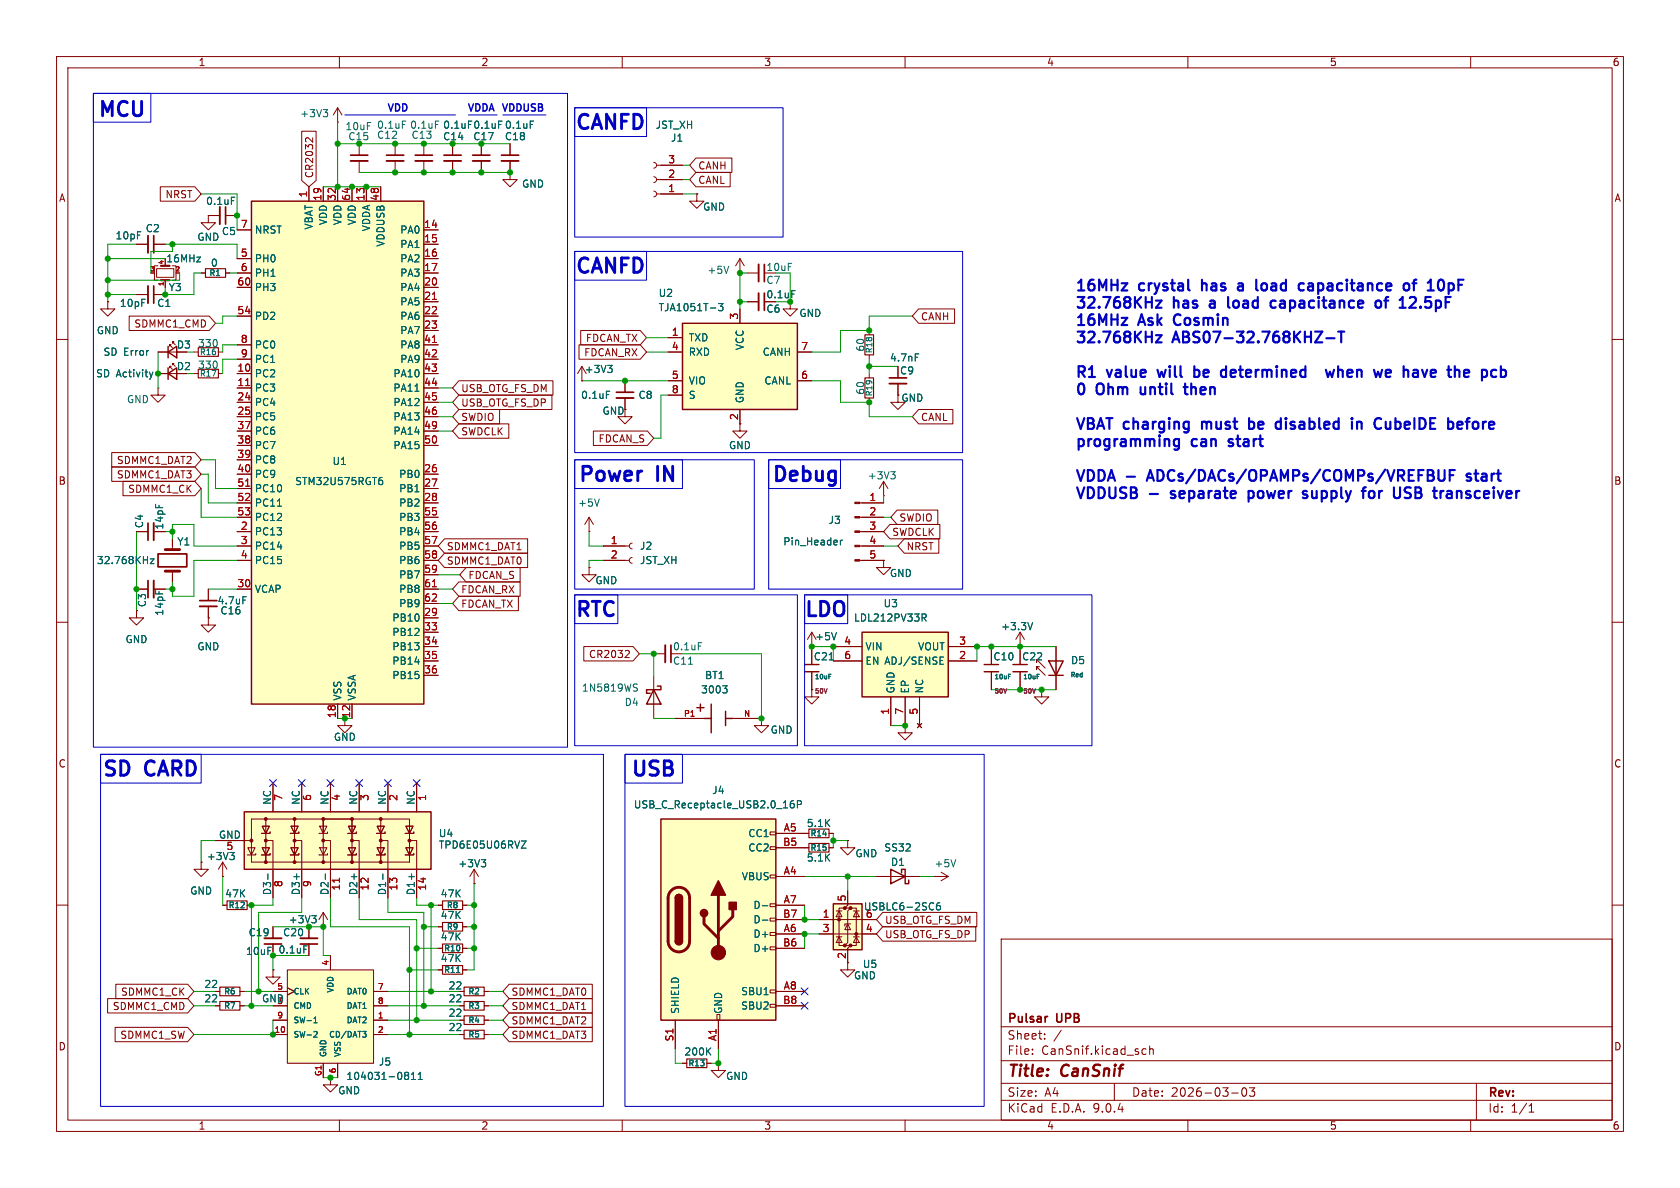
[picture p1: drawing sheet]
<svg xmlns="http://www.w3.org/2000/svg" width="297mm" height="210mm" viewBox="0 0 297 210" stroke-linecap="round" stroke-linejoin="round" font-family="sans-serif">
<defs><g id="words">
<g font-size="3.5" fill="#0000c2">
<text x="17" y="21.3">MCU</text>
<text x="101.4" y="23.6">CANFD</text>
<text x="101.4" y="49">CANFD</text>
<text x="102" y="85.9">Power</text>
<text x="116.2" y="85.9">IN</text>
<text x="136.2" y="85.9">Debug</text>
<text x="101.4" y="109.7">RTC</text>
<text x="141.9" y="109.7">LDO</text>
<text x="17.8" y="137.9">SD</text>
<text x="25.7" y="137.9">CARD</text>
<text x="111.3" y="137.9">USB</text>
</g>
<g font-size="2.8" fill="#840000">
<text x="178" y="190.9">Title:</text>
<text x="187.7" y="190.9">CanSnif</text>
</g>
<g font-size="2.6" fill="#0000c2">
<text x="190" y="52">16MHz</text>
<text x="201.5" y="52">crystal</text>
<text x="213.3" y="52">has</text>
<text x="220.5" y="52">a</text>
<text x="224.4" y="52">load</text>
<text x="232.8" y="52">capacitance</text>
<text x="252.1" y="52">of</text>
<text x="257.1" y="52">10pF</text>
<text x="190" y="55.1">32.768KHz</text>
<text x="190" y="58.1">16MHz</text>
<text x="201.5" y="58.1">Ask</text>
<text x="207.6" y="55.1">has</text>
<text x="208.4" y="58.1">Cosmin</text>
<text x="214.8" y="55.1">a</text>
<text x="218.7" y="55.1">load</text>
<text x="227.1" y="55.1">capacitance</text>
<text x="246.4" y="55.1">of</text>
<text x="251.4" y="55.1">12.5pF</text>
<text x="190" y="61.2">32.768KHz</text>
<text x="207.6" y="61.2">ABS07-32.768KHZ-T</text>
<text x="190" y="67.3">R1</text>
<text x="190" y="70.4">0</text>
<text x="194" y="70.4">Ohm</text>
<text x="195.9" y="67.3">value</text>
<text x="202.5" y="70.4">until</text>
<text x="205.6" y="67.3">will</text>
<text x="211.1" y="70.4">then</text>
<text x="212.7" y="67.3">be</text>
<text x="218.3" y="67.3">determined</text>
<text x="238.4" y="67.3">when</text>
<text x="247.7" y="67.3">we</text>
<text x="253.5" y="67.3">have</text>
<text x="262.2" y="67.3">the</text>
<text x="190" y="76.5">VBAT charging</text>
<text x="213.3" y="76.5">must</text>
<text x="222.4" y="76.5">be</text>
<text x="228" y="76.5">disabled</text>
<text x="242.1" y="76.5">in</text>
<text x="246.9" y="76.5">CubeIDE</text>
<text x="260.6" y="76.5">before</text>
<text x="190" y="79.5">programming</text>
<text x="210.8" y="79.5">can</text>
<text x="218.1" y="79.5">start</text>
<text x="190" y="85.7">VDDA -</text>
<text x="190" y="88.7">VDDUSB</text>
<text x="203.8" y="85.7">ADCs/DACs/OPAMPs/COMPs/VREFBUF</text>
<text x="207.9" y="88.7">separate</text>
<text x="222.3" y="88.7">power</text>
<text x="232.8" y="88.7">supply</text>
<text x="244.1" y="88.7">for</text>
<text x="250.3" y="88.7">USB</text>
<text x="258.2" y="88.7">transceiver</text>
<text x="260.9" y="85.7">start</text>
</g>
<g font-size="2.1" fill="#840000">
<text x="178" y="184">Sheet:</text>
<text x="178" y="181.2">Pulsar</text>
<text x="186.9" y="181.2">UPB</text>
<text x="178" y="186.7">File:</text>
<text x="184.1" y="186.7">CanSnif.kicad_sch</text>
<text x="178" y="196.9">KiCad</text>
<text x="178" y="194.1">Size:</text>
<text x="184.7" y="194.1">A4</text>
<text x="185.7" y="196.9">E.D.A.</text>
<text x="193.3" y="196.9">9.0.4</text>
<text x="200" y="194.1">Date:</text>
<text x="207" y="194.1">2026-03-03</text>
<text x="263" y="194.3">Rev:</text>
<text x="263" y="196.9">Id:</text>
<text x="267.1" y="196.9">1/1</text>
</g>
<g font-size="1.8" fill="#840000">
<text x="35" y="11.9">1</text>
<text x="85" y="11.9">2</text>
<text x="135" y="11.9">3</text>
<text x="185" y="11.9">4</text>
<text x="235" y="11.9">5</text>
<text x="285" y="11.9">6</text>
<text x="10.3" y="35.9">A</text>
<text x="29.2" y="35.2">NRST</text>
<text x="55.6" y="31.6" transform="rotate(-90 55.6 31.6)">CR2032</text>
<text x="123.3" y="30.2">CANH</text>
<text x="123.3" y="32.7">CANL</text>
<text x="285.3" y="35.9">A</text>
<text x="29.3" y="46.6">16MHz</text>
<text x="135.4" y="52.9">0.1uF</text>
<text x="23.6" y="58.1">SDMMC1_CMD</text>
<text x="162.7" y="56.8">CANH</text>
<text x="31.2" y="65.6">D2</text>
<text x="103.2" y="63.2">FDCAN_RX</text>
<text x="103.5" y="60.6">FDCAN_TX</text>
<text x="81.4" y="69.5">USB_OTG_FS_DM</text>
<text x="159" y="66.4">C9</text>
<text x="159.3" y="71.2">GND</text>
<text x="81.4" y="77.2">SWDCLK</text>
<text x="81.4" y="74.6">SWDIO</text>
<text x="81.4" y="72.1">USB_OTG_FS_DP</text>
<text x="106.4" y="73.5">GND</text>
<text x="130.6" y="74.4" transform="rotate(-90 130.6 74.4)">2</text>
<text x="162.7" y="74.6">CANL</text>
<text x="20.6" y="82.2">SDMMC1_DAT2</text>
<text x="105.7" y="78.4">FDCAN_S</text>
<text x="10.3" y="85.9">B</text>
<text x="20.6" y="84.8">SDMMC1_DAT3</text>
<text x="22.6" y="87.3">SDMMC1_CK</text>
<text x="285.3" y="85.9">B</text>
<text x="29.1" y="93.7" transform="rotate(-90 29.1 93.7)">14pF</text>
<text x="157.6" y="94.9">SWDCLK</text>
<text x="158.9" y="92.4">SWDIO</text>
<text x="78.9" y="100">SDMMC1_DAT0</text>
<text x="78.9" y="97.5">SDMMC1_DAT1</text>
<text x="160.2" y="97.5">NRST</text>
<text x="26" y="107.4" transform="rotate(-90 26 107.4)">C3</text>
<text x="81.4" y="105.1">FDCAN_RX</text>
<text x="81.4" y="107.6">FDCAN_TX</text>
<text x="82.7" y="102.6">FDCAN_S</text>
<text x="104" y="116.5">CR2032</text>
<text x="10.3" y="135.9">C</text>
<text x="285.3" y="135.9">C</text>
<text x="156.4" y="163.5">USB_OTG_FS_DM</text>
<text x="156.4" y="166.1">USB_OTG_FS_DP</text>
<text x="149.6" y="169.6" transform="rotate(-90 149.6 169.6)">2</text>
<text x="19.8" y="178.8">SDMMC1_CMD</text>
<text x="21.3" y="176.2">SDMMC1_CK</text>
<text x="90.3" y="178.8">SDMMC1_DAT1</text>
<text x="90.3" y="176.2">SDMMC1_DAT0</text>
<text x="10.3" y="185.9">D</text>
<text x="21.2" y="183.8">SDMMC1_SW</text>
<text x="90.3" y="181.3">SDMMC1_DAT2</text>
<text x="90.3" y="183.8">SDMMC1_DAT3</text>
<text x="285.3" y="185.9">D</text>
<text x="35" y="199.9">1</text>
<text x="85" y="199.9">2</text>
<text x="135" y="199.9">3</text>
<text x="185" y="199.9">4</text>
<text x="235" y="199.9">5</text>
<text x="285" y="199.9">6</text>
</g>
<g font-size="1.8" fill="#006464">
<text x="53" y="20.9">+3V3</text>
<text x="61" y="23.2">10uF</text>
<text x="66.6" y="23">0.1uF</text>
<text x="72.4" y="23">0.1uF</text>
<text x="78.2" y="23">0.1uF 0.1uF 0.1uF</text>
<text x="115.8" y="23">JST_XH</text>
<text x="61.5" y="25">C15</text>
<text x="66.6" y="24.7">C12</text>
<text x="72.7" y="24.7">C13</text>
<text x="78.2" y="25">C14</text>
<text x="83.6" y="25">C17</text>
<text x="89.2" y="25">C18</text>
<text x="118.5" y="25.2">J1</text>
<text x="92.2" y="33.4">GND</text>
<text x="25.7" y="41.2">C2</text>
<text x="36.3" y="36.4">0.1uF</text>
<text x="39.1" y="41.8">C5</text>
<text x="45" y="41.5">NRST</text>
<text x="55.5" y="40.7" transform="rotate(-90 55.5 40.7)">VBAT</text>
<text x="58" y="39.9" transform="rotate(-90 58 39.9)">VDD</text>
<text x="60.6" y="39.9" transform="rotate(-90 60.6 39.9)">VDD</text>
<text x="63.1" y="39.9" transform="rotate(-90 63.1 39.9)">VDD</text>
<text x="65.6" y="41" transform="rotate(-90 65.6 41)">VDDA</text>
<text x="70.7" y="41.5">PA0</text>
<text x="124.2" y="37.4">GND</text>
<text x="20.3" y="42.5">10pF</text>
<text x="34.8" y="42.8">GND</text>
<text x="37.2" y="47.3">0</text>
<text x="45" y="46.6">PH0</text>
<text x="68.2" y="43.7" transform="rotate(-90 68.2 43.7)">VDDUSB</text>
<text x="70.7" y="44">PA1</text>
<text x="70.7" y="46.6">PA2</text>
<text x="29.7" y="51.7">Y3</text>
<text x="45" y="49.1">PH1</text>
<text x="45" y="51.7">PH3</text>
<text x="70.7" y="49.1">PA3</text>
<text x="70.7" y="51.7">PA4</text>
<text x="116.3" y="52.7">U2</text>
<text x="125" y="48.6">+5V</text>
<text x="135.4" y="50.4">C7</text>
<text x="17" y="59.3">GND</text>
<text x="21.1" y="54.5">10pF</text>
<text x="27.7" y="54.5">C1</text>
<text x="45" y="56.7">PD2</text>
<text x="70.7" y="54.2">PA5</text>
<text x="70.7" y="56.7">PA6</text>
<text x="70.7" y="59.3">PA7</text>
<text x="116.3" y="55.2">TJA1051T-3</text>
<text x="135.4" y="55.5">C6</text>
<text x="141.2" y="56.2">GND</text>
<text x="18.2" y="63.1">SD Error</text>
<text x="31.2" y="61.8">D3</text>
<text x="34.9" y="61.6">330</text>
<text x="34.9" y="65.4">330</text>
<text x="45" y="61.8">PC0</text>
<text x="45" y="64.4">PC1</text>
<text x="70.7" y="61.8">PA8</text>
<text x="70.7" y="64.4">PA9</text>
<text x="121.7" y="60.6">TXD</text>
<text x="121.7" y="63.1">RXD</text>
<text x="131.7" y="62" transform="rotate(-90 131.7 62)">VCC</text>
<text x="134.7" y="63.1">CANH</text>
<text x="153" y="62.3" transform="rotate(-90 153 62.3)">60</text>
<text x="157.2" y="64.1">4.7nF</text>
<text x="16.9" y="66.9">SD Activity</text>
<text x="22.3" y="71.5">GND</text>
<text x="45" y="66.9">PC2</text>
<text x="45" y="69.4">PC3</text>
<text x="45" y="72">PC4</text>
<text x="69.4" y="66.9">PA10</text>
<text x="69.4" y="69.4">PA11</text>
<text x="69.4" y="72">PA12</text>
<text x="102.6" y="70.7">0.1uF</text>
<text x="103.3" y="66.1">+3V3</text>
<text x="112.8" y="70.7">C8</text>
<text x="121.7" y="68.2">VIO</text>
<text x="121.7" y="70.7">S</text>
<text x="131.7" y="71.4" transform="rotate(-90 131.7 71.4)">GND</text>
<text x="135" y="68.2">CANL</text>
<text x="153" y="69.9" transform="rotate(-90 153 69.9)">60</text>
<text x="45" y="74.5">PC5</text>
<text x="45" y="77.1">PC6</text>
<text x="69.4" y="74.5">PA13</text>
<text x="69.4" y="77.1">PA14</text>
<text x="45" y="79.6">PC7</text>
<text x="45" y="82.1">PC8</text>
<text x="58.7" y="82.4">U1</text>
<text x="69.4" y="79.6">PA15</text>
<text x="128.8" y="79.6">GND</text>
<text x="45" y="84.7">PC9</text>
<text x="45" y="87.2">PC10</text>
<text x="45" y="89.8">PC11</text>
<text x="52.1" y="86">STM32U575RGT6</text>
<text x="70.5" y="84.7">PB0</text>
<text x="70.5" y="87.2">PB1</text>
<text x="70.5" y="89.8">PB2</text>
<text x="102.1" y="89.8">+5V</text>
<text x="153.3" y="84.9">+3V3</text>
<text x="25.5" y="93.5" transform="rotate(-90 25.5 93.5)">C4</text>
<text x="45" y="92.3">PC12</text>
<text x="45" y="94.8">PC13</text>
<text x="70.5" y="92.3">PB3</text>
<text x="70.5" y="94.8">PB4</text>
<text x="146.4" y="92.8">J3</text>
<text x="17" y="99.9">32.768KHz</text>
<text x="31.3" y="96.6">Y1</text>
<text x="45" y="97.4">PC14</text>
<text x="45" y="99.9">PC15</text>
<text x="70.5" y="97.4">PB5</text>
<text x="70.5" y="99.9">PB6</text>
<text x="113" y="97.4">J2</text>
<text x="113" y="99.9">JST_XH</text>
<text x="138.4" y="96.6">Pin_Header</text>
<text x="38.4" y="107">4.7uF</text>
<text x="45" y="105">VCAP</text>
<text x="70.5" y="102.5">PB7</text>
<text x="70.5" y="105">PB8</text>
<text x="70.5" y="107.5">PB9</text>
<text x="105.2" y="103.5">GND</text>
<text x="156.1" y="107.5">U3</text>
<text x="157.2" y="102.2">GND</text>
<text x="22.1" y="113.9">GND</text>
<text x="29.1" y="109" transform="rotate(-90 29.1 109)">14pF</text>
<text x="38.9" y="108.8">C16</text>
<text x="69.3" y="110.1">PB10</text>
<text x="69.3" y="112.6">PB12</text>
<text x="144" y="113.4">+5V</text>
<text x="150.9" y="110.1">LDL212PV33R</text>
<text x="176.9" y="111.6">+3.3V</text>
<text x="34.8" y="115.2">GND</text>
<text x="69.3" y="115.2">PB13</text>
<text x="69.3" y="117.7">PB14</text>
<text x="118.9" y="117.7">C11</text>
<text x="118.9" y="115.2">0.1uF</text>
<text x="143.8" y="116.9">C21</text>
<text x="152.9" y="115.2">VIN</text>
<text x="152.9" y="117.7">EN ADJ/SENSE</text>
<text x="162.2" y="115.2">VOUT</text>
<text x="175.5" y="116.9">C10</text>
<text x="180.6" y="116.9">C22</text>
<text x="189.2" y="117.6">D5</text>
<text x="60.6" y="124" transform="rotate(-90 60.6 124)">VSS</text>
<text x="63.1" y="124" transform="rotate(-90 63.1 124)">VSSA</text>
<text x="69.3" y="120.2">PB15</text>
<text x="102.8" y="122.5">1N5819WS</text>
<text x="110.3" y="125">D4</text>
<text x="123.8" y="122.8">3003</text>
<text x="124.5" y="120.2">BT1</text>
<text x="158.3" y="122.7" transform="rotate(-90 158.3 122.7)">GND</text>
<text x="160.9" y="122.7" transform="rotate(-90 160.9 122.7)">EP</text>
<text x="163.4" y="122.7" transform="rotate(-90 163.4 122.7)">NC</text>
<text x="58.9" y="131.2">GND</text>
<text x="136.1" y="129.9">GND</text>
<text x="48" y="142.4" transform="rotate(-90 48 142.4)">NC</text>
<text x="53.1" y="142.4" transform="rotate(-90 53.1 142.4)">NC</text>
<text x="58.2" y="142.4" transform="rotate(-90 58.2 142.4)">NC</text>
<text x="63.2" y="142.4" transform="rotate(-90 63.2 142.4)">NC</text>
<text x="68.3" y="142.4" transform="rotate(-90 68.3 142.4)">NC</text>
<text x="73.4" y="142.4" transform="rotate(-90 73.4 142.4)">NC</text>
<text x="112" y="143.1">USB_C_Receptacle_USB2.0_16P</text>
<text x="125.8" y="140.6">J4</text>
<text x="38.6" y="148.3">GND</text>
<text x="77.5" y="148.2">U4</text>
<text x="132.2" y="148.2">CC1</text>
<text x="142.5" y="146.4">5.1K</text>
<text x="36.5" y="152.2">+3V3</text>
<text x="77.5" y="150.2">TPD6E05U06RVZ</text>
<text x="80.9" y="153.5">+3V3</text>
<text x="131" y="155.8">VBUS</text>
<text x="132.2" y="150.7">CC2</text>
<text x="142.5" y="152.5">5.1K</text>
<text x="151.1" y="151.7">GND</text>
<text x="156.2" y="150.7">SS32</text>
<text x="157.4" y="153.3">D1</text>
<text x="165.1" y="153.5">+5V</text>
<text x="33.5" y="158.3">GND</text>
<text x="39.7" y="158.9">47K</text>
<text x="48" y="158.3" transform="rotate(-90 48 158.3)">D3-</text>
<text x="53.1" y="158.3" transform="rotate(-90 53.1 158.3)">D3+</text>
<text x="58.2" y="158.3" transform="rotate(-90 58.2 158.3)">D2-</text>
<text x="63.2" y="158.3" transform="rotate(-90 63.2 158.3)">D2+</text>
<text x="68.3" y="158.3" transform="rotate(-90 68.3 158.3)">D1-</text>
<text x="73.4" y="158.3" transform="rotate(-90 73.4 158.3)">D1+</text>
<text x="77.8" y="158.9">47K</text>
<text x="133.1" y="160.9">D-</text>
<text x="152.6" y="161.1">USBLC6-2SC6</text>
<text x="43.9" y="165.7">C19</text>
<text x="49.9" y="165.7">C20</text>
<text x="51" y="163.4">+3V3</text>
<text x="77.8" y="162.7">47K</text>
<text x="77.8" y="166.5">47K</text>
<text x="133.1" y="163.4">D-</text>
<text x="133.1" y="166">D+</text>
<text x="43.4" y="169">10uF</text>
<text x="49.1" y="168.8">0.1uF</text>
<text x="77.8" y="170.3">47K</text>
<text x="133.1" y="168.5">D+</text>
<text x="150.9" y="173.3">GND</text>
<text x="152.4" y="171.3">U5</text>
<text x="36" y="174.9">22</text>
<text x="36" y="177.4">22</text>
<text x="46.2" y="177.4">GND</text>
<text x="79.2" y="177.4">22</text>
<text x="79.2" y="179.9">22</text>
<text x="79.2" y="175.1">22</text>
<text x="120.2" y="179.3" transform="rotate(-90 120.2 179.3)">SHIELD</text>
<text x="127.9" y="179.3" transform="rotate(-90 127.9 179.3)">GND</text>
<text x="130.9" y="176.1">SBU1</text>
<text x="130.9" y="178.7">SBU2</text>
<text x="79.2" y="182.5">22</text>
<text x="61.1" y="191.1">104031-0811</text>
<text x="66.9" y="188.6">J5</text>
<text x="120.9" y="186.8">200K</text>
<text x="128.3" y="191.1">GND</text>
<text x="59.7" y="193.6">GND</text>
</g>
<g font-size="1.8" fill="#0000c2">
<text x="68.3" y="20.1">VDD</text>
<text x="82.5" y="20.1">VDDA VDDUSB</text>
</g>
<g font-size="1.8" fill="#a90000">
<text x="118" y="29">3</text>
<text x="54.4" y="35" transform="rotate(-90 54.4 35)">1</text>
<text x="56.9" y="35.6" transform="rotate(-90 56.9 35.6)">19</text>
<text x="59.4" y="35.6" transform="rotate(-90 59.4 35.6)">32</text>
<text x="62" y="35.6" transform="rotate(-90 62 35.6)">64</text>
<text x="64.5" y="35.6" transform="rotate(-90 64.5 35.6)">13</text>
<text x="67.1" y="35.6" transform="rotate(-90 67.1 35.6)">48</text>
<text x="118" y="34">1</text>
<text x="118" y="31.5">2</text>
<text x="42.5" y="40.4">7</text>
<text x="74.9" y="40.4">14</text>
<text x="42.5" y="45.5">5</text>
<text x="74.9" y="42.9">15</text>
<text x="74.9" y="45.5">16</text>
<text x="41.9" y="50.5">60</text>
<text x="42.5" y="48">6</text>
<text x="74.9" y="48">17</text>
<text x="74.9" y="50.5">20</text>
<text x="74.9" y="53.1">21</text>
<text x="41.9" y="55.6">54</text>
<text x="74.9" y="55.6">22</text>
<text x="74.9" y="58.2">23</text>
<text x="118.7" y="59.4">1</text>
<text x="130.6" y="56.6" transform="rotate(-90 130.6 56.6)">3</text>
<text x="41.9" y="65.8">10</text>
<text x="42.5" y="60.7">8</text>
<text x="42.5" y="63.2">9</text>
<text x="74.9" y="60.7">41</text>
<text x="74.9" y="63.2">42</text>
<text x="74.9" y="65.8">43</text>
<text x="118.7" y="62">4</text>
<text x="141.5" y="62">7</text>
<text x="41.9" y="68.3">11</text>
<text x="41.9" y="70.9">24</text>
<text x="74.9" y="68.3">44</text>
<text x="74.9" y="70.9">45</text>
<text x="118.7" y="67.1">5</text>
<text x="118.7" y="69.6">8</text>
<text x="141.5" y="67.1">6</text>
<text x="41.9" y="73.4">25</text>
<text x="41.9" y="75.9">37</text>
<text x="74.9" y="73.4">46</text>
<text x="74.9" y="75.9">49</text>
<text x="41.9" y="78.5">38</text>
<text x="41.9" y="81">39</text>
<text x="41.9" y="83.6">40</text>
<text x="74.9" y="78.5">50</text>
<text x="74.9" y="83.6">26</text>
<text x="41.9" y="86.1">51</text>
<text x="41.9" y="88.6">52</text>
<text x="74.9" y="86.1">27</text>
<text x="74.9" y="88.6">28</text>
<text x="153.6" y="88.6">1</text>
<text x="41.9" y="91.2">53</text>
<text x="42.5" y="93.7">2</text>
<text x="74.9" y="91.2">55</text>
<text x="74.9" y="93.7">56</text>
<text x="153.6" y="91.2">2</text>
<text x="153.6" y="93.7">3</text>
<text x="42.5" y="96.3">3</text>
<text x="42.5" y="98.8">4</text>
<text x="74.9" y="96.3">57</text>
<text x="74.9" y="98.8">58</text>
<text x="74.9" y="101.3">59</text>
<text x="107.9" y="96.3">1</text>
<text x="107.9" y="98.8">2</text>
<text x="153.6" y="96.3">4</text>
<text x="153.6" y="98.8">5</text>
<text x="41.9" y="103.9">30</text>
<text x="74.9" y="103.9">61</text>
<text x="74.9" y="106.4">62</text>
<text x="74.9" y="109">29</text>
<text x="74.9" y="111.5">33</text>
<text x="74.9" y="114">34</text>
<text x="74.9" y="116.6">35</text>
<text x="74.9" y="119.1">36</text>
<text x="149.2" y="114">4</text>
<text x="149.2" y="116.6">6</text>
<text x="169.5" y="114">3</text>
<text x="169.5" y="116.6">2</text>
<text x="59.4" y="127" transform="rotate(-90 59.4 127)">18</text>
<text x="157.2" y="126.4" transform="rotate(-90 157.2 126.4)">1</text>
<text x="159.8" y="126.4" transform="rotate(-90 159.8 126.4)">7</text>
<text x="162.3" y="126.4" transform="rotate(-90 162.3 126.4)">5</text>
<text x="50.2" y="141.7" transform="rotate(-90 50.2 141.7)">7</text>
<text x="55.3" y="141.7" transform="rotate(-90 55.3 141.7)">6</text>
<text x="60.4" y="141.7" transform="rotate(-90 60.4 141.7)">4</text>
<text x="65.5" y="141.7" transform="rotate(-90 65.5 141.7)">3</text>
<text x="70.6" y="141.7" transform="rotate(-90 70.6 141.7)">2</text>
<text x="75.6" y="141.7" transform="rotate(-90 75.6 141.7)">1</text>
<text x="138.4" y="149.6">B5</text>
<text x="138.4" y="147.1">A5</text>
<text x="39.9" y="150.6">5</text>
<text x="138.4" y="154.7">A4</text>
<text x="50.2" y="156.9" transform="rotate(-90 50.2 156.9)">8</text>
<text x="55.3" y="156.9" transform="rotate(-90 55.3 156.9)">9</text>
<text x="60.4" y="157.5" transform="rotate(-90 60.4 157.5)">11</text>
<text x="65.5" y="157.5" transform="rotate(-90 65.5 157.5)">12</text>
<text x="70.6" y="157.5" transform="rotate(-90 70.6 157.5)">13</text>
<text x="75.6" y="157.5" transform="rotate(-90 75.6 157.5)">14</text>
<text x="138.4" y="159.8">A7</text>
<text x="149.6" y="159.5" transform="rotate(-90 149.6 159.5)">5</text>
<text x="138.4" y="162.3">B7</text>
<text x="138.4" y="167.4">B6</text>
<text x="138.4" y="164.8">A6</text>
<text x="145.3" y="162.3">1</text>
<text x="145.3" y="164.8">3</text>
<text x="153" y="162.3">6</text>
<text x="153" y="164.8">4</text>
<text x="138.4" y="177.5">B8</text>
<text x="138.4" y="175">A8</text>
<text x="119.1" y="184.2" transform="rotate(-90 119.1 184.2)">S1</text>
<text x="126.7" y="184.1" transform="rotate(-90 126.7 184.1)">A1</text>
</g>
<g font-size="1.8" fill="#009600">
<text x="135.4" y="48.1">10uF</text>
<text x="62" y="127" transform="rotate(-90 62 127)">12</text>
</g>
<g font-size="1.4" fill="#006464">
<text x="36.9" y="49">R1</text>
<text x="35.2" y="63">R16</text>
<text x="154.4" y="62.6" transform="rotate(-90 154.4 62.6)">R18</text>
<text x="35.2" y="66.8">R17</text>
<text x="154.4" y="70.2" transform="rotate(-90 154.4 70.2)">R19</text>
<text x="143.2" y="148.1">R14</text>
<text x="143.2" y="150.6">R15</text>
<text x="40.3" y="160.8">R12</text>
<text x="78.9" y="160.8">R8</text>
<text x="78.9" y="164.6">R9</text>
<text x="78.4" y="172.2">R11</text>
<text x="78.4" y="168.4">R10</text>
<text x="39.5" y="176">R6</text>
<text x="39.5" y="178.5">R7</text>
<text x="48.9" y="177.5">3</text>
<text x="51.8" y="176">CLK</text>
<text x="51.8" y="178.5">CMD</text>
<text x="59.2" y="175.6" transform="rotate(-90 59.2 175.6)">VDD</text>
<text x="61.1" y="176">DAT0</text>
<text x="61.1" y="178.5">DAT1</text>
<text x="82.7" y="178.5">R3</text>
<text x="82.7" y="176">R2</text>
<text x="51.8" y="181.1">SW-1</text>
<text x="51.8" y="183.6">SW-2</text>
<text x="58" y="183.6">CD/DAT3</text>
<text x="61.1" y="181.1">DAT2</text>
<text x="82.7" y="183.6">R5</text>
<text x="82.7" y="181.1">R4</text>
<text x="57.9" y="186.9" transform="rotate(-90 57.9 186.9)">GND</text>
<text x="60.4" y="186.9" transform="rotate(-90 60.4 186.9)">VSS</text>
<text x="121.6" y="188.7">R13</text>
</g>
<g font-size="1.4" fill="#a90000">
<text x="120.8" y="126.7">P1</text>
<text x="131.4" y="126.7">N</text>
<text x="58.2" y="170.8" transform="rotate(-90 58.2 170.8)">4</text>
<text x="48.9" y="175">5</text>
<text x="66.7" y="175">7</text>
<text x="66.7" y="177.5">8</text>
<text x="48.4" y="182.6">10</text>
<text x="48.9" y="180.1">9</text>
<text x="66.7" y="180.1">1</text>
<text x="66.7" y="182.6">2</text>
<text x="56.9" y="190.3" transform="rotate(-90 56.9 190.3)">G1</text>
<text x="59.4" y="189.8" transform="rotate(-90 59.4 189.8)">6</text>
</g>
<g font-size="1.1" fill="#a90000">
<text x="29" y="46.9" transform="rotate(-90 29 46.9)">4</text>
<text x="26.5" y="48">3</text>
<text x="29" y="50.7" transform="rotate(-90 29 50.7)">1</text>
<text x="30.9" y="48">2</text>
</g>
<g font-size="1.1" fill="#006464">
<text x="189.2" y="119.9">Red</text>
<text x="143.9" y="120.3">10uF</text>
<text x="175.7" y="120.3">10uF</text>
<text x="180.8" y="120.3">10uF</text>
</g>
<g font-size="1.1" fill="#840084">
<text x="143.9" y="122.8">50V</text>
<text x="175.7" y="122.8">50V</text>
<text x="180.8" y="122.8">50V</text>
</g>
</g></defs>
<g fill="none" stroke="#840000" stroke-width=".18">
<path d="M10 10h277v190h-277zM12 12h273v186h-273zM60 10v2M110 10v2M160 10v2M210 10v2M260 10v2M10 60h2M285 60h2M10 110h2M285 110h2M10 160h2"/>
<path d="M39.4 160h.7M43.7 160h.7M177 166h108v32h-108zM285 160h2M60 198v2M110 198v2M160 198v2M177 194.5h108M177 191.5h108M177 187.5h108M177 181.5h108M182.5 186.3v.1"/>
<path d="M182.5 185.5v.1M184.7 183.6v.1M184.7 182.8v.1M187.6 182.1l-1.3 2M197 191.5v3M202 186.3l.2 .1 .4-.1M202.6 185.5l-.4-.1-.2 .1M203.2 185.5l.3-.1 .3 .1 .1 .9M203.2 184.9v1.5M210 198v2M217.7 193.2h1.2M219.7 192.4l.2-.1a.81 .81 0 0 1 .6 .6 .81 .81 0 0 1-.3 .8l-.2 .1a.81 .81 0 0 1-.3-1.4z"/>
<path d="M220.9 192.3h.9l-.5 .6 .4 .1v.7l-.2 .1h-.4l-.2-.1M260 198v2M261 191.5v6.5M270.3 196.6h.9M270.3 195.5l.4-.4v1.5"/>
</g>
<path d="M185.1 179.7h.1" fill="none" stroke="#840000" stroke-width=".3"/>
<path d="M40.1 159.3h3.6v1.5h-3.6z" fill="none" stroke="#840000" stroke-width=".2"/>
<path d="M50.8 171.5h15.2v16.5h-15.2z" fill="#ffffc2"/>
<g fill="none" stroke="#840000" stroke-width=".18">
<path d="M36.8 38.1v1.3h1.3l-1.3 1.2-1.2-1.2h1.2M36.8 38.1h.1M80 25.4v2M80 28.4v2.1M85.1 25.4v2M85.1 28.4v2.1M90.2 30.5v1.3h1.2l-1.2 1.2-1.3-1.2h1.3M90.2 30.5h.1M90.2 25.4v2M90.2 28.4v2.1M19 53.3v1.3h1.3l-1.3 1.3-1.2-1.3h1.2M19 53.3h.1"/>
<path d="M24.1 52.1h2.1M24.1 43.2h2.1M27.2 52.1h2M27.2 43.2h2M27.7 47.5h3v1.5h-3zM27.9 47h-.6v2.5h.6M29.2 49.5v1.3M30.5 47h.6v2.5h-.6M35.6 48.3h.7M39.9 48.3h.7M27.9 68.6v1.3h1.3l-1.3 1.2-1.2-1.2h1.2M27.9 68.6h.1"/>
<path d="M27.9 62.2h3.6M30 61.2v-.2h.2h-.2l.5 .5M30.5 60.7v-.2h.2h-.2l.5 .5M34.3 62.2h.8M34.3 66h.8M38.6 62.2h.8M38.6 66h.8M102.1 66l.8-1.2v2.5M102.9 67.3h.1M110.5 70.4v3.3h1.3l-1.3 1.2-1.3-1.2h1.3M110.5 67.3v2M130.8 74.9v1.3h1.3l-1.3 1.3-1.3-1.3h1.3"/>
<path d="M24.1 94h2.1M104.1 94h.1M104.1 91.4l-.7 1.3M104.1 91.4l.8 1.3M104.1 91.4v2.6M106.7 96.5h4.6M106.7 99.1h4.6M111.8 96l-.4 .2-.1 .3 .1 .4 .4 .1M111.8 98.6l-.4 .1-.1 .4 .1 .3 .4 .2M36.8 104.1v2.1M36.8 107.2v2M104.1 100.3v1.3h1.3l-1.3 1.3-1.2-1.3h1.2"/>
<path d="M104.1 100.3h.1M115.6 115.6h2M175.3 114.3v3.2M175.3 118.7v3.2M180.3 114.3h.1M180.3 111.8l-.7 1.2M180.3 111.8l.8 1.2M180.3 111.8v5.7M180.3 118.7v3.2M183.8 116.6h-.5v.5v-.5l1.5 1.5M183.8 117.9h-.5v.5v-.5l1.5 1.5M186.7 114.3v7.6"/>
<path d="M61 127v1.3h1.2l-1.2 1.2-1.3-1.2h1.3M160 128.3v1.2h1.3l-1.3 1.3-1.3-1.3h1.3M160 128.3h.1M184.1 121.9v1.3h-1.2l1.2 1.3 1.3-1.3h-1.3M184.1 121.9h.1M39.4 154.9h.1M39.4 152.4l-.8 1.3M39.4 152.4l.7 1.3M39.4 152.4v2.5M154.9 154.9h7.7M165.1 154.9h.1M165.1 154.9h2.5"/>
<path d="M166.4 154.2l1.2 .7M167.6 154.9l-1.2 .8M48.3 175.3h2.5M48.3 177.8h2.5M50.8 171.5h15.2v16.5h-15.2zM50.8 174.6l1.3 .7-1.3 .6M57.1 163.8h.1M57.1 161.3v2.5M57.1 161.3l-.7 1.3M57.1 161.3l.8 1.3M58.4 168.9v2.6M66 175.3h2.6"/>
<path d="M66 177.8h2.6M77.5 160h.7M77.5 163.8h.7M81.8 160h.7M81.8 163.8h.7M48.3 180.3h2.5M48.3 182.9h2.5M57.1 188v2.5M59.7 188v2.5M66 180.3h2.6M66 182.9h2.6"/>
</g>
<g fill="none" stroke="#006464" stroke-width=".18">
<path d="M93.7 21.4h.6M107.2 69.2h.6M107.4 64.6h.8l-.4 .5M108 65.1l.2 .2v.3l-.2 .3M106 88.2l-.5 1.3M42.9 105.5h.6M121.7 117.4h.7M123.5 113.6h.6M178.3 119.2h.4M182.6 110.1l-.5 1.2M183.4 119.2h.3M41.2 151.2l.2 .2v.3l-.2 .3"/>
<path d="M169 152l-.5 1.2M55.1 161.9h.8l-.4 .5M55.7 162.4l.2 .2v.3l-.2 .2M55.5 180.8h.6M55.5 180.1l.3-.3v1M55.6 182.3l.4 .1 .1 .2-.7 .7h.7M64.1 182.3h.6l-.3 .4M64.5 182.7l.2 .2v.2l-.2 .2M71.8 189.6h.2l.2 .2-.2 .3M71.8 190.1h.2M72 190.1l.2 .2v.3l-.1 .2h-.3M72.7 190.8h.8"/>
<path d="M72.7 189.9l.4-.3v1.2M73.9 190.8h.8M73.9 189.9l.4-.3v1.2"/>
</g>
<path d="M36.3 47.5h3.6v1.5h-3.6zM35.1 61.5h3.5v1.5h-3.5zM35.1 65.3h3.5v1.5h-3.5zM78.2 159.3h3.6v1.5h-3.6zM78.2 163.1h3.6v1.5h-3.6z" fill="none" stroke="#840000" stroke-width=".2"/>
<path d="M29.7 62.2l1.5-1v2zM29.7 61.2v2M174 117.5h2.5M174 118.7h2.5M179.1 117.5h2.5M179.1 118.7h2.5M185.4 116.8h2.6l-1.3 2.6zM185.4 119.4h2.6M157.5 153.7l2.5 1.2-2.5 1.3zM159.4 154.3v-.6h.6v2.5h.7v-.6" fill="none" stroke="#840000" stroke-width=".25"/>
<path d="M78.5 27.4h3M83.6 27.4h3M88.6 27.4h3.1M27.2 41.7v3M27.2 50.5v3.1M109 69.3h3M26.2 92.5v3M35.3 106.2h3.1M118.6 114v3.1" fill="none" stroke="#840000" stroke-width=".3"/>
<path d="M78.5 28.4h3M83.6 28.4h3M88.6 28.4h3.1M26.2 41.7v3M26.2 50.5v3.1M109 70.4h3M27.2 92.5v3M35.3 107.2h3.1M117.6 114v3.1" fill="none" stroke="#840000" stroke-width=".33"/>
<path d="M28.4 49.5h1.6M28.4 47h1.6" fill="none" stroke="#840000" stroke-width=".38"/>
<path d="M43.2 143.5h33v10.2h-33z" fill="#ffffc2"/>
<path d="M43.2 143.5h33v10.2h-33z" fill="none" stroke="#840000" stroke-width=".25"/>
<g fill="none" stroke="#840000" stroke-width=".18">
<path d="M63.5 25.4v2M63.5 28.4v2.1M69.8 25.4v2M69.8 28.4v2.1M74.9 25.4v2M74.9 28.4v2.1M115.6 33.8l.3 .1 .2 .4-.2 .3-.3 .2M115.6 31.2l.3 .2 .2 .4-.2 .3-.3 .2M115.6 28.7l.3 .2 .2 .3-.2 .4-.3 .1M116.1 34.3h4.5M116.1 31.8h4.5M116.1 29.2h4.5"/>
<path d="M123.2 34.3v1.3h1.3l-1.3 1.2-1.3-1.2h1.3M123.2 34.3h.1M156.2 87.6h.1M156.2 85.1l-.8 1.3M156.2 85.1l.8 1.3M156.2 85.1v2.5M24.1 108v1.2h1.3l-1.3 1.3-1.2-1.3h1.2M24.1 104.1h2.1M27.2 104.1h2M36.8 109.2v1.3h1.3l-1.3 1.3-1.2-1.3h1.2M36.8 109.2h.1M48.3 138.4v5.1"/>
<path d="M53.3 138.4v5.1M58.4 138.4v5.1M63.5 138.4v5.1M68.6 138.4v5.1M73.7 138.4v5.1M35.6 152.4v1.3h1.2l-1.2 1.2-1.3-1.2h1.3M35.6 152.4h.1M38.1 148.6h6.3M43.8 149.9h1.3l-.7 1.2zM45.2 150.9v.2h-1.5M46.4 149.9h1.2l-.6 1.2zM46.4 146.1h1.2l-.6 1.2z"/>
<path d="M47 147.3v-2.5h5.1v2.5M47 148.6h1.3v10.2M47 144.8h-2.6v7.6h28v-5.1M47 147.3v5.1M47.8 150.9v.2h-1.6M47.8 147.1v.2h-1.6M51.4 149.9h1.3l-.6 1.2zM51.4 146.1h1.3l-.6 1.2zM52.1 148.6h1.2v10.2M52.1 144.8h5v7.6M52.1 147.3v5.1M52.8 150.9v.2h-1.5"/>
<path d="M52.8 147.1v.2h-1.5M56.5 149.9h1.3l-.7 1.2zM56.5 146.1h1.3l-.7 1.2zM57.1 147.3v-2.5h5.1v2.5M57.1 148.6h1.3v10.2M57.9 150.9v.2h-1.5M57.9 147.1v.2h-1.5M61.6 149.9h1.3l-.7 1.2zM61.6 146.1h1.3l-.7 1.2zM62.2 148.6h1.3v10.2M62.2 147.3v5.1M62.2 144.8h5.1"/>
<path d="M63 150.9v.2h-1.5M63 147.1v.2h-1.5M66.7 149.9h1.2l-.6 1.2zM66.7 146.1h1.2l-.6 1.2zM67.3 147.3v-2.5h5.1v2.5M67.3 148.6h1.3v10.2M67.3 147.3v5.1M68.1 150.9v.2h-1.6M68.1 147.1v.2h-1.6M71.8 149.9h1.2l-.6 1.2zM71.8 146.1h1.2l-.6 1.2zM72.4 148.6h1.3v10.2"/>
<path d="M73.2 150.9v.2h-1.6M73.2 147.1v.2h-1.6M83.8 156.2h.1M83.8 153.7l-.7 1.2M83.8 153.7l.8 1.2M83.8 153.7v2.5M142.2 147.3h.8M146.6 147.3h.7M149.9 170.2v1.3h1.2l-1.2 1.2-1.3-1.2h1.3M127 188v1.2h1.3l-1.3 1.3-1.3-1.3h1.3M127 188h.1"/>
</g>
<g fill="#840000" stroke="#840000" stroke-width=".18">
<circle cx="72.4" cy="148.6" r=".25"/>
<circle cx="67.3" cy="152.4" r=".25"/>
<circle cx="67.3" cy="148.6" r=".25"/>
<circle cx="67.3" cy="144.8" r=".25"/>
<circle cx="62.2" cy="152.4" r=".25"/>
<circle cx="62.2" cy="148.6" r=".25"/>
<circle cx="62.2" cy="144.8" r=".25"/>
<circle cx="57.1" cy="152.4" r=".25"/>
<circle cx="57.1" cy="148.6" r=".25"/>
<circle cx="57.1" cy="144.8" r=".25"/>
<circle cx="52.1" cy="152.4" r=".25"/>
<circle cx="52.1" cy="148.6" r=".25"/>
<circle cx="52.1" cy="144.8" r=".25"/>
<circle cx="47" cy="152.4" r=".25"/>
<circle cx="47" cy="148.6" r=".25"/>
<circle cx="47" cy="144.8" r=".25"/>
<circle cx="44.4" cy="148.6" r=".25"/>
</g>
<g fill="none" stroke="#006464" stroke-width=".18">
<path d="M71.1 21.4h.6M77 21.4h.6M157.5 83.4h.8l-.5 .5M158 83.9l.3 .2v.3l-.3 .3M47.4 154.5v1M52.4 154.5v1M57.5 154.5v1M62.6 154.5v1M67.7 154.5v1M72.8 154.5v1M85.1 152h.8l-.5 .4M85.6 152.4l.3 .3v.3l-.3 .2"/>
<path d="M92.2 148.7h.8l-.8 1.2h.8"/>
</g>
<path d="M60 155.2v.8" fill="none" stroke="#a90000" stroke-width=".18"/>
<path d="M62 27.4h3M68.3 27.4h3.1M73.4 27.4h3.1M26.2 102.6v3.1" fill="none" stroke="#840000" stroke-width=".3"/>
<path d="M62 28.4h3M68.3 28.4h3.1M73.4 28.4h3.1M27.2 102.6v3.1" fill="none" stroke="#840000" stroke-width=".33"/>
<path d="M143 146.6h3.6v1.5h-3.6z" fill="none" stroke="#840000" stroke-width=".2"/>
<path d="M116.8 144.8h20.4v35.5h-20.4z" fill="#ffffc2"/>
<g fill="none" stroke="#840000" stroke-width=".18">
<path d="M152 88.9h4.2M152 91.4h4.2M152 94h4.2M152 96.5h4.2M152 99.1h4.2M156.2 99.1v1.2h1.3l-1.3 1.3-1.3-1.3h1.3M156.2 99.1h.1M136.1 147.1h1.1v.5h-1.1zM136.1 154.7h1.1v.5h-1.1zM136.1 159.8h1.1v.5h-1.1zM136.2 149.7h1v.5h-1zM137.2 147.3h5"/>
<path d="M137.2 149.9h5M137.2 154.9h5M126.7 179.3h.6v1h-.6zM136.1 162.3h1.1v.5h-1.1zM136.1 164.8h1.1v.6h-1.1zM136.1 167.4h1.1v.5h-1.1zM136.1 175h1.1v.5h-1.1zM136.1 177.5h1.1v.6h-1.1zM137.2 160h5M137.2 162.6h5M137.2 165.1h5M137.2 167.6h5"/>
<path d="M137.2 175.3h5M137.2 177.8h5M119.4 180.3v5.1M127 180.3v5.1"/>
</g>
<path d="M116.8 144.8h20.4v35.5h-20.4zM119.4 158.8a.64 .64 0 0 1 .6-.7 .64 .64 0 0 1 .6 .7M119.4 166.4a.64 .64 0 0 0 .6 .6 .64 .64 0 0 0 .6-.6" fill="none" stroke="#840000" stroke-width=".25"/>
<path d="M118.7 157.4a1.9 1.9 0 0 1 2-.4 1.9 1.9 0 0 1 1.2 1.8v7.6a1.91 1.91 0 0 1-1.9 1.9 1.91 1.91 0 0 1-1.9-1.9v-7.8l.2-.6zM127 158.2v10.2M124.5 162.1v1.2l2.5 2.6M129.5 160.8v1.3l-2.5 2.5" fill="none" stroke="#840000" stroke-width=".51"/>
<g fill="#840000" stroke="#840000" stroke-width=".25">
<path d="M119.4 158.8h1.2v7.6h-1.2z"/>
<path d="M119.6 158.3a.64 .64 0 0 1 .7-.1 .64 .64 0 0 1 .3 .6h-1.2z"/>
<path d="M119.4 166.4h1.2a.64 .64 0 0 1-.6 .6 .64 .64 0 0 1-.6-.6z"/>
<path d="M127 155.7l1.3 2.5h-2.6z"/>
<path d="M128.9 159.5h1.3v1.3h-1.3z"/>
<circle cx="124.5" cy="161.4" r=".63"/>
</g>
<g fill="#840000" stroke="#840000" stroke-width=".18">
<path d="M151.1 88.8h.9v.2h-.9z"/>
<path d="M151.1 91.3h.9v.3h-.9z"/>
<path d="M151.1 93.9h.9v.2h-.9z"/>
<path d="M151.1 96.4h.9v.2h-.9z"/>
<path d="M151.1 98.9h.9v.3h-.9z"/>
<circle cx="127" cy="168.4" r="1.27"/>
</g>
<path d="M148.6 95.5v.8M148.9 95.5l-.3 .2M140.3 141.5l-.4 .1a.86 .86 0 0 0 0 1.2l.5-.1v-.4l-.2-.3h-.3l-.2 .3M141 142.2h.6l.1-.2-.1-.3-.6-.2v1.3M134.8 160.1h.9M134.8 162.7h.9" fill="none" stroke="#006464" stroke-width=".18"/>
<path d="M120.6 57.2h20.4v15.2h-20.4z" fill="#ffffc2"/>
<path d="M120.6 57.2h20.4v15.2h-20.4zM142.2 117.5h2.6M142.2 118.7h2.6" fill="none" stroke="#840000" stroke-width=".25"/>
<g fill="none" stroke="#840000" stroke-width=".18">
<path d="M118.1 59.7h2.5M130.8 48.3h.1M130.8 45.7v2.6M130.8 54.6v2.6M130.8 45.7l-.8 1.3M130.8 45.7l.8 1.3M118.1 62.2h2.5M118.1 67.3h2.5M118.1 69.9h2.5M130.8 72.4v2.5M141 62.2h2.5M141 67.3h2.5"/>
<path d="M143.5 114.3v3.2M143.5 118.7v3.2M143.5 121.9v1.3h-1.3l1.3 1.3 1.3-1.3h-1.3M143.5 121.9h.1M120.6 188h.8M125 188h.7"/>
</g>
<path d="M127 53.7h.8l-.4 .4 .4 .2v.5l-.2 .1-.6-.1M128.8 47.1l-.4 1.2M146.5 119.2h.4M146.6 116.7h.7M125.1 185.8l.6 .7M125.7 185.2l-.8 .8" fill="none" stroke="#006464" stroke-width=".18"/>
<path d="M121.4 187.2h3.6v1.5h-3.6z" fill="none" stroke="#840000" stroke-width=".2"/>
<path d="M152.4 111.8h15.2v11.4h-15.2z" fill="#ffffc2"/>
<path d="M29.7 66l1.5-1v2.1zM29.7 65v2.1M152.4 111.8h15.2v11.4h-15.2z" fill="none" stroke="#840000" stroke-width=".25"/>
<g fill="none" stroke="#840000" stroke-width=".18">
<path d="M59.7 19.1l-.8 1.2M59.7 19.1l.8 1.2M59.7 19.1v2.5M36.8 38.1h2.1M39.9 38.1h2M59.7 21.6h.1M132.1 48.3h2M132.1 53.3h2M139.7 53.3v1.3h1.3l-1.3 1.3-1.3-1.3h1.3M153.7 58.4v.8M27.9 66h3.6M30 65v-.2h.2h-.2l.5 .5"/>
<path d="M30.5 64.5v-.2h.2h-.2l.5 .5M153.7 62.7v.8M30.5 95.3v1.9M30.5 101v1.9M147.3 114.3h5.1M147.3 116.8h5.1M167.6 114.3h5.1M167.6 116.8h5.1M157.5 123.2v5.1M160 123.2v5.1M162.2 127.9l.7 .8M162.6 123.2v5.1"/>
<path d="M162.9 127.9l-.7 .8M149.9 148.6v1.3h1.2l-1.2 1.2-1.3-1.2h1.3M149.9 148.6h.1"/>
</g>
<path d="M57.1 19.4h.8l-.4 .5M57.7 19.9l.2 .2v.3l-.2 .2M40.9 34.9h.6M140 51.4h.6M27 65.8l-.3 .8M26.6 98.8h.6l-.6 .8h.6M163 108.5h.5l.2 .3-.1 .3-.6 .1M163.3 109.2l.4 .6M166.2 116.8h.4M166.2 117.4h.6M166.2 116.1h.6" fill="none" stroke="#006464" stroke-width=".18"/>
<path d="M152.9 59.2h1.5v3.5h-1.5z" fill="none" stroke="#840000" stroke-width=".2"/>
<path d="M39.9 36.6v3M135.1 46.7v3.1M135.1 51.8v3.1M27.9 97.9h5.1v2.3h-5.1z" fill="none" stroke="#840000" stroke-width=".3"/>
<path d="M38.9 36.6v3M134.1 46.7v3.1M134.1 51.8v3.1" fill="none" stroke="#840000" stroke-width=".33"/>
<path d="M29.2 97.2h2.5M29.2 101h2.5" fill="none" stroke="#840000" stroke-width=".51"/>
<path d="M44.4 35.6h30.5v88.9h-30.5z" fill="#ffffc2"/>
<path d="M44.4 35.6h30.5v88.9h-30.5z" fill="none" stroke="#840000" stroke-width=".25"/>
<g fill="none" stroke="#840000" stroke-width=".18">
<path d="M54.6 33v2.6M57.1 33v2.6M59.7 33v2.6M62.2 33v2.6M64.8 33v2.6M67.3 33v2.6M41.9 40.6h2.5M41.9 45.7h2.5M41.9 48.3h2.5M41.9 50.8h2.5M41.9 55.9h2.5M74.9 40.6h2.6"/>
<path d="M74.9 45.7h2.6M74.9 48.3h2.6M74.9 50.8h2.6M74.9 55.9h2.6M74.9 43.2h2.6M74.9 53.3h2.6M74.9 58.4h2.6M41.9 61h2.5M41.9 63.5h2.5M41.9 66h2.5M41.9 68.6h2.5M41.9 71.1h2.5"/>
<path d="M41.9 73.7h2.5M41.9 76.2h2.5M41.9 78.7h2.5M74.9 61h2.6M74.9 63.5h2.6M74.9 66h2.6M74.9 68.6h2.6M74.9 71.1h2.6M74.9 73.7h2.6M74.9 76.2h2.6M74.9 78.7h2.6M41.9 81.3h2.5"/>
<path d="M41.9 83.8h2.5M41.9 86.4h2.5M41.9 88.9h2.5M41.9 91.4h2.5M41.9 94h2.5M41.9 96.5h2.5M41.9 99.1h2.5M74.9 83.8h2.6M74.9 86.4h2.6M74.9 88.9h2.6M74.9 91.4h2.6M74.9 94h2.6"/>
<path d="M74.9 96.5h2.6M74.9 99.1h2.6M41.9 104.1h2.5M74.9 104.1h2.6M74.9 101.6h2.6M74.9 106.7h2.6M74.9 109.2h2.6M74.9 111.8h2.6M74.9 114.3h2.6M74.9 116.8h2.6M74.9 119.4h2.6M59.7 124.5v2.5"/>
<path d="M62.2 124.5v2.5M142.2 149.9h.8M146.6 149.9h.7"/>
</g>
<path d="M76.4 52.9h.8M43.4 68.2h.7M76.4 60.5h.8M43.4 85.9h.7M76.4 103.7h.8" fill="none" stroke="#a90000" stroke-width=".18"/>
<path d="M73.4 69.2h.7M49 89.5h.8M67.2 84.9h.2l.3 .2-.1 .4-.4 .2M67.5 84.4l-.3 .1" fill="none" stroke="#006464" stroke-width=".18"/>
<path d="M143 149.1h3.6v1.5h-3.6z" fill="none" stroke="#840000" stroke-width=".2"/>
<path d="M147.3 159.8h5.1v8.1h-5.1z" fill="#ffffc2"/>
<g fill="#840000" stroke="#840000" stroke-width=".18">
<circle cx="148.3" cy="162.6" r=".25"/>
<circle cx="149.4" cy="160.5" r=".25"/>
<circle cx="149.4" cy="167.1" r=".25"/>
<circle cx="150.4" cy="160.5" r=".25"/>
<circle cx="150.4" cy="167.1" r=".25"/>
<circle cx="151.4" cy="165.1" r=".25"/>
</g>
<g fill="none" stroke="#840000" stroke-width=".18">
<path d="M28.3 33h6.1l1.2 1.3-1.2 1.3h-6.1zM36.8 38.1h.1M36.8 38.1h2.1M39.9 38.1h2M53.3 23.2h2.6v8.7l-1.3 1.1-1.3-1.1zM54.6 33v2.6M55.3 24.4v.7l-.7-.7h-.3l-.3 .2M57.1 33v2.6M59.7 33v2.6M62.2 33v2.6M64.8 33v2.6M67.3 33v2.6"/>
<path d="M80 25.4v2M80 28.4v2.1M85.1 25.4v2M85.1 28.4v2.1M90.2 30.5h.1M90.2 25.4v2M90.2 28.4v2.1M116.8 34.3h3.8M116.8 31.8h3.8M116.8 29.2h3.8M123 27.9h6.4v2.6h-6.4l-1.1-1.3zM123 30.5h6.1v2.5h-6.1l-1.1-1.2z"/>
<path d="M123.2 34.3h.1M19 53.3h.1M22.8 55.9h14.2l1.1 1.3-1.1 1.2h-14.2zM24.1 52.1h2.1M24.1 43.2h2.1M27.2 52.1h2M27.2 43.2h2M29.2 49.5v1.3M35.6 48.3h.7M39.9 48.3h.7M41.9 48.3h2.5M41.9 40.6h2.5"/>
<path d="M41.9 45.7h2.5M41.9 50.8h2.5M41.9 55.9h2.5M74.9 48.3h2.6M74.9 43.2h2.6M74.9 53.3h2.6M74.9 40.6h2.6M74.9 45.7h2.6M74.9 50.8h2.6M74.9 55.9h2.6M74.9 58.4h2.6M102.7 58.4h10.5l1.1 1.3-1.1 1.3h-10.5z"/>
<path d="M118.1 59.7h2.5M130.8 54.6v2.6M132.1 53.3h2M162.4 54.6h6.4v2.6h-6.4l-1.1-1.3zM27.9 62.2h1.8M27.9 66h1.8M41.9 66h2.5M41.9 61h2.5M41.9 63.5h2.5M41.9 68.6h2.5M41.9 71.1h2.5M41.9 73.7h2.5"/>
<path d="M41.9 76.2h2.5M41.9 78.7h2.5M74.9 66h2.6M74.9 61h2.6M74.9 63.5h2.6M74.9 68.6h2.6M74.9 71.1h2.6M74.9 73.7h2.6M74.9 76.2h2.6M74.9 78.7h2.6M81.1 74.9h8.9v2.6h-8.9l-1.1-1.3zM81.1 67.3h16.7v2.6h-16.7l-1.1-1.3z"/>
<path d="M81.1 72.4h7.2v2.5h-7.2l-1.1-1.2zM81.1 69.8h16.5v2.6h-16.5l-1.1-1.3zM102.4 61h10.8l1.1 1.2-1.1 1.3h-10.8zM102.9 67.3h.1M104.9 76.2h9.6l1.1 1.3-1.1 1.2h-9.6zM110.5 67.3v2M110.5 70.4v2M118.1 62.2h2.5M118.1 67.3h2.5M118.1 69.9h2.5M130.8 72.4v2.5M141 62.2h2.5"/>
<path d="M141 67.3h2.5M153.7 66v.8M153.7 70.4v.7M158.7 67.8v3.3h1.3l-1.3 1.3-1.2-1.3h1.2M162.4 72.4h6.1v2.5h-6.1l-1.1-1.2zM19.7 80h14.7l1.2 1.3-1.2 1.3h-14.7zM19.7 82.5h14.7l1.2 1.3-1.2 1.3h-14.7zM21.7 85.1h12.7l1.2 1.3-1.2 1.2h-12.7zM24.1 94h2.1M30.5 95.3v1.2M41.9 81.3h2.5M41.9 83.8h2.5"/>
<path d="M41.9 86.4h2.5M41.9 88.9h2.5M41.9 91.4h2.5M41.9 94h2.5M41.9 96.5h2.5M41.9 99.1h2.5M74.9 83.8h2.6M74.9 86.4h2.6M74.9 88.9h2.6M74.9 91.4h2.6M74.9 94h2.6M74.9 96.5h2.6"/>
<path d="M74.9 99.1h2.6M78.6 97.8h14.7v2.5h-14.7l-1.1-1.2zM78.6 95.2h14.7v2.6h-14.7l-1.1-1.3zM106.7 96.5h3.8M106.7 99.1h3.8M152.4 88.9h3.8M152.4 91.4h3.8M152.4 94h3.8M152.4 96.5h3.8M152.4 99.1h3.8M156.2 99.1h.1M157.3 92.7h8.9v2.6h-8.9l-1.1-1.3z"/>
<path d="M158.6 90.2h7.2v2.5h-7.2l-1.1-1.3zM159.9 95.2h6.1v2.6h-6.1l-1.2-1.3zM24.1 104.1h2.1M27.2 104.1h2M30.5 101.6v1.3M36.8 109.2h.1M36.8 104.1v2.1M36.8 107.2v2M41.9 104.1h2.5M74.9 104.1h2.6M74.9 101.6h2.6M74.9 106.7h2.6"/>
<path d="M74.9 109.2h2.6M74.9 111.8h2.6M74.9 114.3h2.6M74.9 116.8h2.6M74.9 119.4h2.6M81.1 102.9h10.9v2.5h-10.9l-1.1-1.3zM81.1 105.4h10.5v2.6h-10.5l-1.1-1.3zM82.4 100.3h9.6v2.6h-9.6l-1.1-1.3zM103.2 114.3h8.7l1.1 1.3-1.1 1.2h-8.7zM104.1 100.3h.1M111 115l.3 .2-.1 .3-.7 .7h.8M115.6 119.4v7.6"/>
<path d="M142.7 113l.8-1.2v5.7M143.5 114.3h.1M143.5 118.7v3.2M147.3 114.3h5.1M147.3 116.8h5.1M167.6 114.3h5.1M167.6 116.8h5.1M175.3 114.3v3.2M175.3 118.7v3.2M180.3 114.3h.1M180.3 114.3v3.2M180.3 118.7v3.2"/>
<path d="M186.7 114.3v7.6M48.3 138.4v5.1M53.3 138.4v5.1M58.4 138.4v5.1M59.7 124.5v2.5M62.2 124.5v2.5M63.5 138.4v5.1M68.6 138.4v5.1M73.7 138.4v5.1M119.4 127h5.1M129.5 127h5.1M134.6 127v1.3h1.3l-1.3 1.2-1.3-1.2h1.3"/>
<path d="M134.6 127h.1M143.5 121.9h.1M157.5 123.2v5.1M160 128.3h.1M160 123.2v5.1M162.2 127.9l.7 .8M162.6 123.2v5.1M162.9 127.9l-.7 .8M184.1 121.9h.1M35.6 152.4h.1M38.1 148.6h5.1M39.4 154.9h.1"/>
<path d="M48.3 153.7v5.1M53.3 153.7v5.1M58.4 153.7v5.1M63.5 153.7v5.1M68.6 153.7v5.1M73.7 153.7v5.1M83.8 156.2h.1M137.2 149.9h5.8M137.2 154.9h5M137.2 147.3h5.8M146.6 149.9h.7M146.6 147.3h.7"/>
<path d="M149.9 157.5v2.5l-.5 .5h1l-.5 .5v5.6l-.5 .5h1l-.5 .5v2.6M149.9 148.6h.1M154.9 154.9h2.6M160 154.9h2.6M19 176.5h14.2l1.1 1.3-1.1 1.3h-14.2zM20.5 174h12.7l1.1 1.3-1.1 1.2h-12.7zM38.1 175.3h.8M38.1 177.8h.8M39.4 160h.7M42.4 175.3h.8M42.4 177.8h.8M43.7 160h.7"/>
<path d="M48.3 171.5v1.2h1.2l-1.2 1.3-1.3-1.3h1.3M48.3 171.5h.1M48.3 163.8v2.1M48.3 166.9v2M48.3 175.3h2.5M48.3 177.8h2.5M50.8 174.6l1.3 .7-1.3 .6M54.6 163.8v2.1M54.6 166.9v2M57.1 163.8h.1M58.4 168.9v2.6M66 175.3h2.6"/>
<path d="M66 177.8h2.6M77.5 171.5h.7M77.5 167.6h.7M77.5 160h.7M77.5 163.8h.7M81.3 175.3h.7M81.3 177.8h.7M81.8 171.5h.7M81.8 167.6h.7M81.8 160h.7M81.8 163.8h.7M85.6 175.3h.8"/>
<path d="M85.6 177.8h.8M90 179.1h14.7v2.5h-14.7l-1.1-1.3zM90 176.5h14.7v2.6h-14.7l-1.1-1.3zM90 174h14.7v2.5h-14.7l-1.1-1.2zM137.2 162.6h5M137.2 165.1h5M137.2 175.3h5M137.2 177.8h5M137.2 167.6h5M137.2 160h5M144.8 162.6h10.1M144.8 165.1h10.1"/>
<path d="M147.8 165.6h1M147.8 161h1M148.3 161l.5 1.1h-1zM148.3 165.6l.5 1h-1zM149.4 160.5h-1.1v6.6h1.1M149.9 163.3l.5 1h-1zM150.4 163.3h-1v.4M150.4 160.5h1v6.6h-1M150.9 165.6h1M150.9 161h1M151.4 161l.5 1.1h-1zM151.4 165.6l.5 1h-1z"/>
<path d="M156.1 161.3h16.6v2.5h-16.6l-1.2-1.2zM156.1 163.8h16.4v2.6h-16.4l-1.2-1.3zM20.4 181.6h12.8l1.1 1.3-1.1 1.3h-12.8zM48.3 182.9h2.5M48.3 180.3h2.5M57.1 188v2.5M58.4 190.5v1.3h1.3l-1.3 1.2-1.3-1.2h1.3M58.4 190.5h.1M59.7 188v2.5M66 182.9h2.6M66 180.3h2.6M81.3 182.9h.7"/>
<path d="M81.3 180.3h.7M85.6 182.9h.8M85.6 180.3h.8M90 181.6h14.7v2.6h-14.7l-1.1-1.3zM119.4 180.3v5.1M120.6 188h.8M125 188h.7M127 188h.1M127 180.3v5.1"/>
</g>
<path d="M115.6 121.9l1.2 2.6h-2.5zM116.2 121.3h.6v.6h-2.5v.7h.6M123.2 125.1h1.3M123.8 124.5v1.2M124.5 127h1.2M125.7 124.5v5M128.3 127h1.2M128.3 125.7v2.6M147.3 159.8h5.1v8.1h-5.1z" fill="none" stroke="#840000" stroke-width=".25"/>
<g fill="none" stroke="#006464" stroke-width=".18">
<path d="M40.9 34.9h.6M93.7 21.4h.6M127 53.7h.8l-.4 .4 .4 .2v.5l-.2 .1-.6-.1M140 51.4h.6M27 65.8l-.3 .8M73.4 69.2h.7M107.2 69.2h.6M107.4 64.6h.8l-.4 .5M108 65.1l.2 .2v.3l-.2 .3M161.8 62.6h.6M26.6 98.8h.6l-.6 .8h.6M49 89.5h.8"/>
<path d="M67.2 84.9h.2l.3 .2-.1 .4-.4 .2M67.5 84.4l-.3 .1M148.6 95.5v.8M148.9 95.5l-.3 .2M42.9 105.5h.6M146.5 119.2h.4M146.6 116.7h.7M147.9 111.8l-.5 1.3M163 108.5h.5l.2 .3-.1 .3-.6 .1M163.3 109.2l.4 .6M166.2 116.8h.4M166.2 117.4h.6"/>
<path d="M166.2 116.1h.6M178.3 119.2h.4M182.6 110.1l-.5 1.2M183.4 119.2h.3M112.2 121.5l.4 .1 .1 .3-.3 .3h-.3M112.2 120.9l.5 .1M127.8 121.2h.7l-.4 .5M128.3 121.7l.2 .3v.3l-.2 .2M41.2 151.2l.2 .2v.3l-.2 .3M47.4 154.5v1M52.4 154.5v1M57.5 154.5v1"/>
<path d="M62.6 154.5v1M67.7 154.5v1M72.8 154.5v1M85.1 152h.8l-.5 .4M85.6 152.4l.3 .3v.3l-.3 .2M92.2 148.7h.8l-.8 1.2h.8M140.3 141.5l-.4 .1a.86 .86 0 0 0 0 1.2l.5-.1v-.4l-.2-.3h-.3l-.2 .3M141 142.2h.6l.1-.2-.1-.3-.6-.2v1.3M166.1 159.6h-.3a.86 .86 0 0 0 0 1.3l.4-.2 .1-.4-.3-.2h-.2l-.3 .2M53.7 167.2h.6M55.1 161.9h.8l-.4 .5M55.7 162.4l.2 .2v.3l-.2 .2"/>
<path d="M80.7 171.9h.6M134.8 160.1h.9M134.8 162.7h.9M55.5 180.8h.6M55.5 180.1l.3-.3v1M55.6 182.3l.4 .1 .1 .2-.7 .7h.7M64.1 182.3h.6l-.3 .4M64.5 182.7l.2 .2v.2l-.2 .2M71.8 189.6h.2l.2 .2-.2 .3M71.8 190.1h.2M72 190.1l.2 .2v.3l-.1 .2h-.3M72.7 190.8h.8"/>
<path d="M72.7 189.9l.4-.3v1.2M73.9 190.8h.8M73.9 189.9l.4-.3v1.2M125.1 185.8l.6 .7M125.7 185.2l-.8 .8"/>
</g>
<path d="M157.2 66.8h3.1M46.7 166.9h3.1M53.1 166.9h3" fill="none" stroke="#840000" stroke-width=".3"/>
<path d="M157.2 67.8h3.1M46.7 165.9h3.1M53.1 165.9h3" fill="none" stroke="#840000" stroke-width=".33"/>
<path d="M152.9 66.8h1.5v3.6h-1.5zM38.9 174.5h3.5v1.5h-3.5zM38.9 177h3.5v1.6h-3.5zM78.2 170.7h3.6v1.5h-3.6zM78.2 166.9h3.6v1.5h-3.6zM82 177h3.6v1.6h-3.6zM82 179.6h3.6v1.5h-3.6zM82 174.5h3.6v1.5h-3.6zM82 182.1h3.6v1.5h-3.6z" fill="none" stroke="#840000" stroke-width=".2"/>
<g fill="none" stroke="#0000c2" stroke-width=".18">
<path d="M16.5 16.5h83.8v115.6h-83.8zM16.5 16.5h10.2v5.1h-10.2zM101.6 19.1h36.8v22.8h-36.8zM101.6 19.1h12.7v5h-12.7zM61 20.3h19.5M82.8 20.3h5.1M88.9 20.3h7.6M101.6 44.5h12.7v5h-12.7zM101.6 44.5h68.6v35.5h-68.6zM101.6 81.3h19v5.1h-19zM101.6 81.3h31.7v22.8h-31.7zM135.9 81.3h34.3v22.8h-34.3z"/>
<path d="M135.9 81.3h12.7v5.1h-12.7zM101.6 105.2h7.6v5h-7.6zM101.6 105.2h39.4v26.6h-39.4zM142.2 105.2h50.8v26.6h-50.8zM142.2 105.2h7.7v5h-7.7zM17.8 133.4h88.9v62.2h-88.9zM17.8 133.4h17.8v5h-17.8zM110.5 133.4h10.1v5h-10.1zM110.5 133.4h63.5v62.2h-63.5z"/>
</g>
<g fill="none" stroke="#009600" stroke-width=".18">
<path d="M35.6 34.3h6.3v6.3M57.1 33h10.2M59.7 21.6v11.4M59.7 25.4h30.5M63.5 30.5h26.7M120.6 29.2h1.3M120.6 34.3h2.6M120.6 31.8h1.3M19 52.1h5.1M19 45.7h10.2M24.1 43.2h-5.1v10.1M29.2 43.2h12.7v2.5"/>
<path d="M30.5 43.2v1.3h-3.8v3.8M31.7 48.3v1.2h-12.7M35.6 48.3h-1.3v3.8h-5.1M40.6 48.3h1.3M41.9 55.9h-2.5v1.3h-1.3M114.3 59.7h3.8M130.8 53.3h1.3M132.1 48.3h-1.3v6.3M139.7 48.3v5M161.3 55.9h-7.6v2.5h-5.1v3.8h-5.1M27.9 62.2v6.4M33 62.2h1.3"/>
<path d="M33 66h1.3M41.9 61h-2.5v1.2M41.9 63.5h-2.5v2.5M77.5 71.1h2.5M77.5 73.7h2.5M77.5 68.6h2.5M77.5 76.2h2.5M102.9 67.3h15.2M114.3 62.2h3.8M118.1 69.9h-1.3v7.6h-1.2M143.5 67.3h5.1v3.8h5.1v2.6h7.6M153.7 63.5v2.5"/>
<path d="M153.7 64.8h5M24.1 94v14M29.2 94h1.3M30.5 95.3v-2.6h3.8v3.8h7.6M35.6 83.8h1.2v5.1h5.1M35.6 86.4v5h6.3M35.6 81.3h2.5v5.1h3.8M41.9 99.1h-7.6v6.3h-3.8v-2.5M104.1 94v2.5h2.6M106.7 99.1h-2.6v1.2M156.2 96.5h2.5M156.2 87.6v1.3"/>
<path d="M156.2 91.4h1.3M29.2 104.1h1.3M36.8 104.1h5.1M77.5 101.6h3.8M77.5 104.1h2.5M77.5 106.7h2.5M113 115.6h2.6v3.8M120.6 115.6h14v11.4M143.5 114.3h3.8v2.5M186.7 114.3h-14v2.5M59.7 127h1.3M115.6 127h3.8"/>
<path d="M157.5 128.3h2.5M175.3 121.9h11.4M38.1 148.6h-2.5v3.8M39.4 154.9v5.1M48.3 158.8v1.2h-3.9v17.8M53.3 158.8v2.5h-7.6v14M58.4 158.8v5h14v19.1M63.5 158.8v3.8h10.2v17.7M68.6 158.8v2.5h6.3v16.5M73.7 158.8v1.2h3.8M83.8 156.2v15.3h-1.3M142.2 154.9h12.7"/>
<path d="M147.3 147.3v2.6M147.3 148.6h2.6M149.9 154.9v2.6M162.6 154.9h2.5M34.3 175.3h3.8M34.3 177.8h3.8M43.2 175.3h5.1M43.2 177.8h5.1M48.3 163.8h8.8v5.1h1.3M54.6 168.9h-6.3v2.6M68.6 175.3h12.7M68.6 177.8h12.7"/>
<path d="M72.4 171.5h5.1M73.7 167.6h3.8M74.9 163.8h2.6M76.2 160v15.3M82.5 160h1.3M82.5 163.8h1.3M82.5 167.6h1.3M86.4 175.3h2.5M86.4 177.8h2.5M142.2 160v2.6h2.6M144.8 165.1h-2.6v2.5M48.3 180.3v2.6h-14"/>
<path d="M57.1 190.5h2.6M68.6 182.9h12.7M68.6 180.3h12.7M86.4 182.9h2.5M86.4 180.3h2.5M119.4 185.4v2.6h1.2M127 185.4v2.6h-1.3"/>
</g>
<g fill="none" stroke="#000084" stroke-width=".18">
<path d="M47.7 137.8l1.2 1.2M48.9 137.8l-1.2 1.2M52.7 137.8l1.2 1.2M53.9 137.8l-1.2 1.2M57.8 137.8l1.2 1.2M59 137.8l-1.2 1.2M62.9 137.8l1.2 1.2M64.1 137.8l-1.2 1.2M68 137.8l1.2 1.2M69.2 137.8l-1.2 1.2M73.1 137.8l1.2 1.2M74.3 137.8l-1.2 1.2"/>
<path d="M141.6 174.7l1.2 1.2M141.6 177.2l1.2 1.2M142.8 174.7l-1.2 1.2M142.8 177.2l-1.2 1.2"/>
</g>
<g fill="none" stroke="#0000c2" stroke-width=".38">
<path d="M198.3 50.1h1l-1 1.2h1M198.3 56.2h1l-1 1.3h1M204.4 59.3h1l-1 1.2h1M205.4 53.1l-1 1.3h1M207.6 56a1.32 1.32 0 0 0 .1 1.2M212.5 49.4v1.9M212.6 50.2l-.1 .1M213.9 53.8v.2v.3M217.1 52.5v1.6l.3 .3M218.9 50.2l.6-.1 .2 .2M219.7 50.5l-.6 .1a.37 .37 0 0 0-.3 .4 .37 .37 0 0 0 .3 .3h.6M222.1 49.4v1.7"/>
<path d="M223.8 50.2a.52 .52 0 0 0-.8 .2v.6a.52 .52 0 0 0 .8 .3M224.8 54.3l.2 .1 .5-.1M224.8 53.2l.2-.1 .5 .1M231.3 50.2l.2-.1 .5 .1M232 50.6h-.5a.37 .37 0 0 0-.3 .4 .37 .37 0 0 0 .3 .3h.5M234.5 59.8h1.4M236.6 58.6h1.1M237.1 58.6v1.9M243.3 53.3l-.1 .7a.52 .52 0 0 0 .5 .4 .52 .52 0 0 0 .5-.4l-.1-.7M245 52.8v1.6M248.8 50.1l.3 .3v.6l-.3 .3M249.5 52.5l.6 .1a.52 .52 0 0 1 .1 .7l-1.1 1.1h1.2"/>
<path d="M249.7 50.1h.7M250.4 49.4l-.4 .1v.2v1.6M256.1 51.3h.6M256.1 50.1v1.9M256.7 50.1l-.6 .1M201.6 68.4l.1 1.2M204.6 65.4l.4 1.2M207.7 78.8l.2 .1 .5-.1M208.4 77.6v1.5a.52 .52 0 0 1-.6 .4M209.2 68.4h.8M209.5 67.8v1.6l.1 .2 .4 .1M211.1 64.7v1.9"/>
<path d="M211.1 65.5l.6-.1 .3 .2M212 66.5l-.3 .1-.6-.1M212.5 74.5v1.3M212.6 74.6l-.1 .1M216.6 65.4l.2 .1M216.8 64.7v1.9M216.8 66.5l-.2 .1M217.2 78.8l.2 .1M217.3 77.7l-.1 .2 .1 .3M220.8 73.9v1.9M220.8 74.6l.6-.1 .2 .2M221.6 75.6l-.2 .2-.6-.1"/>
<path d="M226.3 74.5l.1 .1M226.4 73.9v1.9M226.4 75.7l-.1 .1M234.4 65.4l.4 1.2 .3-.9 .4 .9 .3-1.2M236.6 65.6a.47 .47 0 0 1 .8 0v1M236.6 64.7v1.9M239.9 74.7a.47 .47 0 0 1 .8 .1v1M239.9 74.5v1.3M245.8 75.6a.52 .52 0 0 1-.7 .1M245.8 74.5v1.3M248.1 64.7v1.9M252.3 65.4l-.4 1.2"/>
<path d="M259.1 74.5h.7M259.8 73.9l-.3 .1-.1 .2v1.6M202.9 84.4h.9M203.3 87.3h1.4M203.4 83.1l-.7 1.9M207 88l.2 .1M207.1 86.9l-.1 .2 .1 .2M220.7 86.8v1.9M220.7 86.9l.6-.1 .3 .3M221.6 87.7l-.3 .4-.6-.1M230.9 87.4l.2 .3-.1 .3-.1 .1M230.9 86.8l.1 .1"/>
<path d="M242.1 87a.52 .52 0 0 1 .5-.2 .52 .52 0 0 1 .4 .3v.6a.52 .52 0 0 1-.4 .4 .52 .52 0 0 1-.5-.2M248.4 86.9l.3 .2a.7 .7 0 0 1 .7 .4l-.1 .4-.2 .2-.8-.1M255.4 83.1v1.5l-.4 .4M256.3 84h.6M257.2 83.1h-.9v1.9M260 83.8l-.5-.1-.2 .3 .1 .3 .6 .1 .1 .2-.1 .3-.2 .1-.5-.1"/>
</g>
<path d="M76.4 52.9h.8M43.4 68.2h.7M76.4 60.5h.8M43.4 85.9h.7M76.4 103.7h.8M60 155.2v.8" fill="none" stroke="#a90000" stroke-width=".18"/>
<g fill="#009600" stroke="#009600" stroke-width=".18">
<circle cx="27.9" cy="66" r=".46"/>
<circle cx="19" cy="52.1" r=".46"/>
<circle cx="19" cy="49.5" r=".46"/>
<circle cx="29.2" cy="52.1" r=".46"/>
<circle cx="30.5" cy="43.2" r=".46"/>
<circle cx="19" cy="45.7" r=".46"/>
<circle cx="69.8" cy="30.5" r=".46"/>
<circle cx="69.8" cy="25.4" r=".46"/>
<circle cx="59.7" cy="33" r=".46"/>
<circle cx="59.7" cy="25.4" r=".46"/>
<circle cx="41.9" cy="38.1" r=".46"/>
<circle cx="63.5" cy="25.4" r=".46"/>
<circle cx="64.8" cy="33" r=".46"/>
<circle cx="62.2" cy="33" r=".46"/>
<circle cx="85.1" cy="30.5" r=".46"/>
<circle cx="80" cy="30.5" r=".46"/>
<circle cx="85.1" cy="25.4" r=".46"/>
<circle cx="90.2" cy="30.5" r=".46"/>
<circle cx="74.9" cy="25.4" r=".46"/>
<circle cx="74.9" cy="30.5" r=".46"/>
<circle cx="80" cy="25.4" r=".46"/>
<circle cx="139.7" cy="53.3" r=".46"/>
<circle cx="130.8" cy="48.3" r=".46"/>
<circle cx="130.8" cy="53.3" r=".46"/>
<circle cx="153.7" cy="58.4" r=".46"/>
<circle cx="153.7" cy="64.8" r=".46"/>
<circle cx="153.7" cy="71.1" r=".46"/>
<circle cx="180.3" cy="114.3" r=".46"/>
<circle cx="175.3" cy="114.3" r=".46"/>
<circle cx="180.3" cy="121.9" r=".46"/>
<circle cx="184.1" cy="121.9" r=".46"/>
<circle cx="115.6" cy="115.6" r=".46"/>
<circle cx="127" cy="188" r=".46"/>
<circle cx="149.9" cy="154.9" r=".46"/>
<circle cx="147.3" cy="148.6" r=".46"/>
<circle cx="142.2" cy="165.1" r=".46"/>
<circle cx="142.2" cy="162.6" r=".46"/>
<circle cx="73.7" cy="167.6" r=".46"/>
<circle cx="76.2" cy="160" r=".46"/>
<circle cx="44.4" cy="160" r=".46"/>
<circle cx="83.8" cy="167.6" r=".46"/>
<circle cx="83.8" cy="163.8" r=".46"/>
<circle cx="83.8" cy="160" r=".46"/>
<circle cx="44.4" cy="177.8" r=".46"/>
<circle cx="57.1" cy="163.8" r=".46"/>
<circle cx="45.7" cy="175.3" r=".46"/>
<circle cx="54.6" cy="163.8" r=".46"/>
<circle cx="48.3" cy="168.9" r=".46"/>
<circle cx="76.2" cy="175.3" r=".46"/>
<circle cx="72.4" cy="182.9" r=".46"/>
<circle cx="48.3" cy="182.9" r=".46"/>
<circle cx="58.4" cy="190.5" r=".46"/>
<circle cx="73.7" cy="180.3" r=".46"/>
<circle cx="74.9" cy="177.8" r=".46"/>
<circle cx="74.9" cy="163.8" r=".46"/>
<circle cx="72.4" cy="171.5" r=".46"/>
<circle cx="134.6" cy="127" r=".46"/>
<circle cx="110.5" cy="67.3" r=".46"/>
<circle cx="24.1" cy="104.1" r=".46"/>
<circle cx="30.5" cy="104.1" r=".46"/>
<circle cx="30.5" cy="94" r=".46"/>
<circle cx="160" cy="128.3" r=".46"/>
<circle cx="172.7" cy="114.3" r=".46"/>
<circle cx="143.5" cy="114.3" r=".46"/>
<circle cx="147.3" cy="114.3" r=".46"/>
</g>
<use href="#words"/>
</svg>
